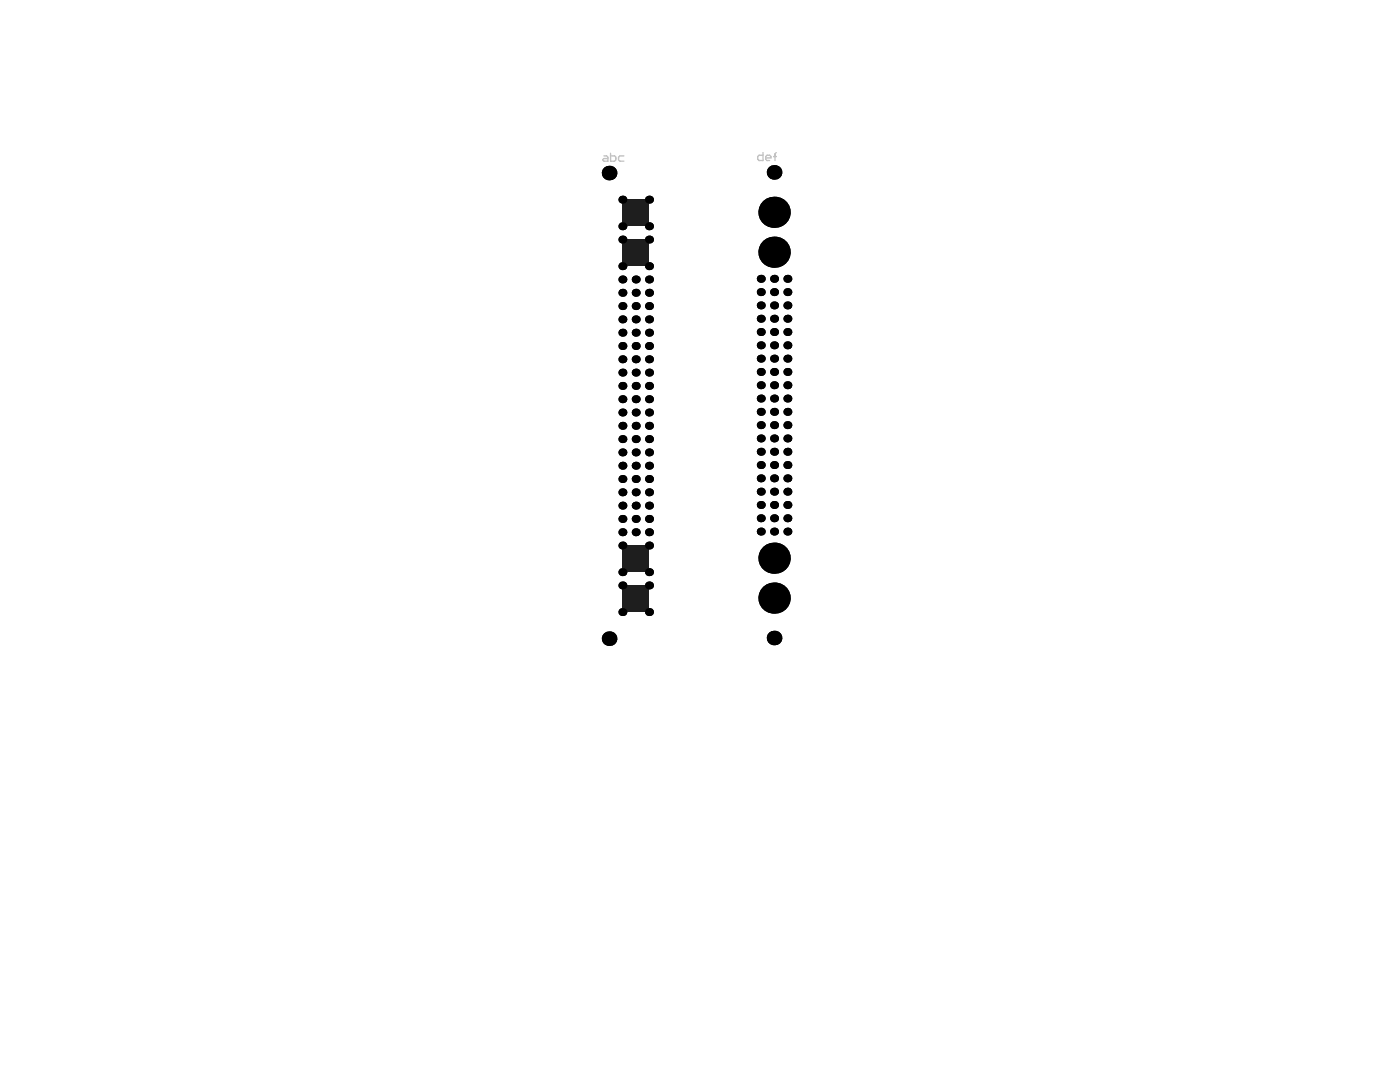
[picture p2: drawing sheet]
<svg xmlns="http://www.w3.org/2000/svg" width="279mm" height="216mm" viewBox="0 0 279 216" stroke-linecap="round" stroke-linejoin="round" font-family="sans-serif">
<g fill="#000">
<circle cx="121.6" cy="34.5" r="1.45"/>
<circle cx="124.2" cy="39.8" r=".79"/>
<circle cx="129.5" cy="39.8" r=".79"/>
<circle cx="154.5" cy="34.4" r="1.45"/>
<circle cx="124.2" cy="53.1" r=".79"/>
<circle cx="124.2" cy="58.4" r=".79"/>
<circle cx="124.2" cy="45.1" r=".79"/>
<circle cx="124.2" cy="55.8" r=".79"/>
<circle cx="124.2" cy="47.8" r=".79"/>
<circle cx="126.9" cy="58.4" r=".79"/>
<circle cx="126.9" cy="55.8" r=".79"/>
<circle cx="129.5" cy="53.1" r=".79"/>
<circle cx="129.5" cy="45.1" r=".79"/>
<circle cx="129.5" cy="58.4" r=".79"/>
<circle cx="129.5" cy="47.8" r=".79"/>
<circle cx="129.5" cy="55.8" r=".79"/>
<circle cx="151.8" cy="55.6" r=".79"/>
<circle cx="151.8" cy="58.3" r=".79"/>
<circle cx="154.5" cy="55.6" r=".79"/>
<circle cx="154.5" cy="58.3" r=".79"/>
<circle cx="154.5" cy="50.3" r="3.1"/>
<circle cx="154.5" cy="42.4" r="3.1"/>
<circle cx="157.1" cy="55.6" r=".79"/>
<circle cx="157.1" cy="58.3" r=".79"/>
<circle cx="124.2" cy="77" r=".79"/>
<circle cx="124.2" cy="74.3" r=".79"/>
<circle cx="124.2" cy="69" r=".79"/>
<circle cx="124.2" cy="71.7" r=".79"/>
<circle cx="124.2" cy="66.4" r=".79"/>
<circle cx="124.2" cy="63.7" r=".79"/>
<circle cx="124.2" cy="61.1" r=".79"/>
<circle cx="124.2" cy="79.7" r=".79"/>
<circle cx="126.9" cy="74.3" r=".79"/>
<circle cx="126.9" cy="61.1" r=".79"/>
<circle cx="126.9" cy="77" r=".79"/>
<circle cx="126.9" cy="71.7" r=".79"/>
<circle cx="126.9" cy="63.7" r=".79"/>
<circle cx="126.9" cy="79.7" r=".79"/>
<circle cx="126.9" cy="69" r=".79"/>
<circle cx="126.9" cy="66.4" r=".79"/>
<circle cx="129.5" cy="74.3" r=".79"/>
<circle cx="129.5" cy="69" r=".79"/>
<circle cx="129.5" cy="66.4" r=".79"/>
<circle cx="129.5" cy="63.7" r=".79"/>
<circle cx="129.5" cy="79.7" r=".79"/>
<circle cx="129.5" cy="77" r=".79"/>
<circle cx="129.5" cy="71.7" r=".79"/>
<circle cx="129.5" cy="61.1" r=".79"/>
<circle cx="151.8" cy="76.9" r=".79"/>
<circle cx="151.8" cy="79.5" r=".79"/>
<circle cx="151.8" cy="66.3" r=".79"/>
<circle cx="151.8" cy="71.6" r=".79"/>
<circle cx="151.8" cy="63.6" r=".79"/>
<circle cx="151.8" cy="74.2" r=".79"/>
<circle cx="151.8" cy="68.9" r=".79"/>
<circle cx="151.8" cy="60.9" r=".79"/>
<circle cx="154.5" cy="66.3" r=".79"/>
<circle cx="154.5" cy="76.9" r=".79"/>
<circle cx="154.5" cy="68.9" r=".79"/>
<circle cx="154.5" cy="60.9" r=".79"/>
<circle cx="154.5" cy="63.6" r=".79"/>
<circle cx="154.5" cy="74.2" r=".79"/>
<circle cx="154.5" cy="79.5" r=".79"/>
<circle cx="154.5" cy="71.6" r=".79"/>
<circle cx="157.1" cy="79.5" r=".79"/>
<circle cx="157.1" cy="76.9" r=".79"/>
<circle cx="157.1" cy="66.3" r=".79"/>
<circle cx="157.1" cy="74.2" r=".79"/>
<circle cx="157.1" cy="71.6" r=".79"/>
<circle cx="157.1" cy="63.6" r=".79"/>
<circle cx="157.1" cy="68.9" r=".79"/>
<circle cx="157.1" cy="60.9" r=".79"/>
<circle cx="124.2" cy="95.6" r=".79"/>
<circle cx="124.2" cy="87.6" r=".79"/>
<circle cx="124.2" cy="98.2" r=".79"/>
<circle cx="124.2" cy="82.3" r=".79"/>
<circle cx="124.2" cy="90.3" r=".79"/>
<circle cx="124.2" cy="92.9" r=".79"/>
<circle cx="124.2" cy="85" r=".79"/>
<circle cx="126.9" cy="90.3" r=".79"/>
<circle cx="126.9" cy="95.6" r=".79"/>
<circle cx="126.9" cy="98.2" r=".79"/>
<circle cx="126.9" cy="87.6" r=".79"/>
<circle cx="126.9" cy="82.3" r=".79"/>
<circle cx="126.9" cy="92.9" r=".79"/>
<circle cx="126.9" cy="85" r=".79"/>
<circle cx="129.5" cy="90.3" r=".79"/>
<circle cx="129.5" cy="92.9" r=".79"/>
<circle cx="129.5" cy="95.6" r=".79"/>
<circle cx="129.5" cy="85" r=".79"/>
<circle cx="129.5" cy="87.6" r=".79"/>
<circle cx="129.5" cy="82.3" r=".79"/>
<circle cx="129.5" cy="98.2" r=".79"/>
<circle cx="151.8" cy="95.5" r=".79"/>
<circle cx="151.8" cy="82.2" r=".79"/>
<circle cx="151.8" cy="87.5" r=".79"/>
<circle cx="151.8" cy="84.8" r=".79"/>
<circle cx="151.8" cy="98.1" r=".79"/>
<circle cx="151.8" cy="92.8" r=".79"/>
<circle cx="151.8" cy="90.1" r=".79"/>
<circle cx="154.5" cy="95.5" r=".79"/>
<circle cx="154.5" cy="87.5" r=".79"/>
<circle cx="154.5" cy="84.8" r=".79"/>
<circle cx="154.5" cy="98.1" r=".79"/>
<circle cx="154.5" cy="90.1" r=".79"/>
<circle cx="154.5" cy="92.8" r=".79"/>
<circle cx="154.5" cy="82.2" r=".79"/>
<circle cx="157.1" cy="95.5" r=".79"/>
<circle cx="157.1" cy="92.8" r=".79"/>
<circle cx="157.1" cy="84.8" r=".79"/>
<circle cx="157.1" cy="82.2" r=".79"/>
<circle cx="157.1" cy="87.5" r=".79"/>
<circle cx="157.1" cy="98.1" r=".79"/>
<circle cx="157.1" cy="90.1" r=".79"/>
<circle cx="124.2" cy="100.9" r=".79"/>
<circle cx="124.2" cy="108.9" r=".79"/>
<circle cx="124.2" cy="114.2" r=".79"/>
<circle cx="124.2" cy="116.8" r=".79"/>
<circle cx="124.2" cy="103.5" r=".79"/>
<circle cx="124.2" cy="106.2" r=".79"/>
<circle cx="126.9" cy="100.9" r=".79"/>
<circle cx="126.9" cy="103.5" r=".79"/>
<circle cx="126.9" cy="106.2" r=".79"/>
<circle cx="129.5" cy="116.8" r=".79"/>
<circle cx="129.5" cy="103.5" r=".79"/>
<circle cx="129.5" cy="114.2" r=".79"/>
<circle cx="129.5" cy="106.2" r=".79"/>
<circle cx="129.5" cy="100.9" r=".79"/>
<circle cx="129.5" cy="108.9" r=".79"/>
<circle cx="151.8" cy="106.1" r=".79"/>
<circle cx="151.8" cy="103.4" r=".79"/>
<circle cx="151.8" cy="100.8" r=".79"/>
<circle cx="154.5" cy="106.1" r=".79"/>
<circle cx="154.5" cy="100.8" r=".79"/>
<circle cx="154.5" cy="119.3" r="3.1"/>
<circle cx="154.5" cy="111.4" r="3.1"/>
<circle cx="154.5" cy="103.4" r=".79"/>
<circle cx="157.1" cy="103.4" r=".79"/>
<circle cx="157.1" cy="106.1" r=".79"/>
<circle cx="157.1" cy="100.8" r=".79"/>
<circle cx="121.6" cy="127.4" r="1.45"/>
<circle cx="124.2" cy="122.1" r=".79"/>
<circle cx="129.5" cy="122.1" r=".79"/>
<circle cx="154.5" cy="127.3" r="1.45"/>
</g>
<g fill="#1e1e1e">
<path d="M124.2 116.8h5.3v5.3h-5.3z" fill-rule="evenodd"/>
<path d="M124.2 108.9h5.3v5.3h-5.3z" fill-rule="evenodd"/>
<path d="M124.2 39.8h5.3v5.3h-5.3z" fill-rule="evenodd"/>
<path d="M124.2 47.8h5.3v5.3h-5.3z" fill-rule="evenodd"/>
</g>
<g fill="#000">
<circle cx="121.6" cy="34.5" r="1.45"/>
<circle cx="124.2" cy="39.8" r=".79"/>
<circle cx="129.5" cy="39.8" r=".79"/>
<circle cx="154.5" cy="34.4" r="1.45"/>
<circle cx="124.2" cy="53.1" r=".79"/>
<circle cx="124.2" cy="58.4" r=".79"/>
<circle cx="124.2" cy="45.1" r=".79"/>
<circle cx="124.2" cy="55.8" r=".79"/>
<circle cx="124.2" cy="47.8" r=".79"/>
<circle cx="126.9" cy="58.4" r=".79"/>
<circle cx="126.9" cy="55.8" r=".79"/>
<circle cx="129.5" cy="53.1" r=".79"/>
<circle cx="129.5" cy="45.1" r=".79"/>
<circle cx="129.5" cy="58.4" r=".79"/>
<circle cx="129.5" cy="47.8" r=".79"/>
<circle cx="129.5" cy="55.8" r=".79"/>
<circle cx="151.8" cy="55.6" r=".79"/>
<circle cx="151.8" cy="58.3" r=".79"/>
<circle cx="154.5" cy="55.6" r=".79"/>
<circle cx="154.5" cy="58.3" r=".79"/>
<circle cx="154.5" cy="50.3" r="3.1"/>
<circle cx="154.5" cy="42.4" r="3.1"/>
<circle cx="157.1" cy="55.6" r=".79"/>
<circle cx="157.1" cy="58.3" r=".79"/>
<circle cx="124.2" cy="77" r=".79"/>
<circle cx="124.2" cy="74.3" r=".79"/>
<circle cx="124.2" cy="69" r=".79"/>
<circle cx="124.2" cy="71.7" r=".79"/>
<circle cx="124.2" cy="66.4" r=".79"/>
<circle cx="124.2" cy="63.7" r=".79"/>
<circle cx="124.2" cy="61.1" r=".79"/>
<circle cx="124.2" cy="79.7" r=".79"/>
<circle cx="126.9" cy="74.3" r=".79"/>
<circle cx="126.9" cy="61.1" r=".79"/>
<circle cx="126.9" cy="77" r=".79"/>
<circle cx="126.9" cy="71.7" r=".79"/>
<circle cx="126.9" cy="63.7" r=".79"/>
<circle cx="126.9" cy="79.7" r=".79"/>
<circle cx="126.9" cy="69" r=".79"/>
<circle cx="126.9" cy="66.4" r=".79"/>
<circle cx="129.5" cy="74.3" r=".79"/>
<circle cx="129.5" cy="69" r=".79"/>
<circle cx="129.5" cy="66.4" r=".79"/>
<circle cx="129.5" cy="63.7" r=".79"/>
<circle cx="129.5" cy="79.7" r=".79"/>
<circle cx="129.5" cy="77" r=".79"/>
<circle cx="129.5" cy="71.7" r=".79"/>
<circle cx="129.5" cy="61.1" r=".79"/>
<circle cx="151.8" cy="76.9" r=".79"/>
<circle cx="151.8" cy="79.5" r=".79"/>
<circle cx="151.8" cy="66.3" r=".79"/>
<circle cx="151.8" cy="71.6" r=".79"/>
<circle cx="151.8" cy="63.6" r=".79"/>
<circle cx="151.8" cy="74.2" r=".79"/>
<circle cx="151.8" cy="68.9" r=".79"/>
<circle cx="151.8" cy="60.9" r=".79"/>
<circle cx="154.5" cy="66.3" r=".79"/>
<circle cx="154.5" cy="76.9" r=".79"/>
<circle cx="154.5" cy="68.9" r=".79"/>
<circle cx="154.5" cy="60.9" r=".79"/>
<circle cx="154.5" cy="63.6" r=".79"/>
<circle cx="154.5" cy="74.2" r=".79"/>
<circle cx="154.5" cy="79.5" r=".79"/>
<circle cx="154.5" cy="71.6" r=".79"/>
<circle cx="157.1" cy="79.5" r=".79"/>
<circle cx="157.1" cy="76.9" r=".79"/>
<circle cx="157.1" cy="66.3" r=".79"/>
<circle cx="157.1" cy="74.2" r=".79"/>
<circle cx="157.1" cy="71.6" r=".79"/>
<circle cx="157.1" cy="63.6" r=".79"/>
<circle cx="157.1" cy="68.9" r=".79"/>
<circle cx="157.1" cy="60.9" r=".79"/>
<circle cx="124.2" cy="95.6" r=".79"/>
<circle cx="124.2" cy="87.6" r=".79"/>
<circle cx="124.2" cy="98.2" r=".79"/>
<circle cx="124.2" cy="82.3" r=".79"/>
<circle cx="124.2" cy="90.3" r=".79"/>
<circle cx="124.2" cy="92.9" r=".79"/>
<circle cx="124.2" cy="85" r=".79"/>
<circle cx="126.9" cy="90.3" r=".79"/>
<circle cx="126.9" cy="95.6" r=".79"/>
<circle cx="126.9" cy="98.2" r=".79"/>
<circle cx="126.9" cy="87.6" r=".79"/>
<circle cx="126.9" cy="82.3" r=".79"/>
<circle cx="126.9" cy="92.9" r=".79"/>
<circle cx="126.9" cy="85" r=".79"/>
<circle cx="129.5" cy="90.3" r=".79"/>
<circle cx="129.5" cy="92.9" r=".79"/>
<circle cx="129.5" cy="95.6" r=".79"/>
<circle cx="129.5" cy="85" r=".79"/>
<circle cx="129.5" cy="87.6" r=".79"/>
<circle cx="129.5" cy="82.3" r=".79"/>
<circle cx="129.5" cy="98.2" r=".79"/>
<circle cx="151.8" cy="95.5" r=".79"/>
<circle cx="151.8" cy="82.2" r=".79"/>
<circle cx="151.8" cy="87.5" r=".79"/>
<circle cx="151.8" cy="84.8" r=".79"/>
<circle cx="151.8" cy="98.1" r=".79"/>
<circle cx="151.8" cy="92.8" r=".79"/>
<circle cx="151.8" cy="90.1" r=".79"/>
<circle cx="154.5" cy="95.5" r=".79"/>
<circle cx="154.5" cy="87.5" r=".79"/>
<circle cx="154.5" cy="84.8" r=".79"/>
<circle cx="154.5" cy="98.1" r=".79"/>
<circle cx="154.5" cy="90.1" r=".79"/>
<circle cx="154.5" cy="92.8" r=".79"/>
<circle cx="154.5" cy="82.2" r=".79"/>
<circle cx="157.1" cy="95.5" r=".79"/>
<circle cx="157.1" cy="92.8" r=".79"/>
<circle cx="157.1" cy="84.8" r=".79"/>
<circle cx="157.1" cy="82.2" r=".79"/>
<circle cx="157.1" cy="87.5" r=".79"/>
<circle cx="157.1" cy="98.1" r=".79"/>
<circle cx="157.1" cy="90.1" r=".79"/>
<circle cx="124.2" cy="100.9" r=".79"/>
<circle cx="124.2" cy="108.9" r=".79"/>
<circle cx="124.2" cy="114.2" r=".79"/>
<circle cx="124.2" cy="116.8" r=".79"/>
<circle cx="124.2" cy="103.5" r=".79"/>
<circle cx="124.2" cy="106.2" r=".79"/>
<circle cx="126.9" cy="100.9" r=".79"/>
<circle cx="126.9" cy="103.5" r=".79"/>
<circle cx="126.9" cy="106.2" r=".79"/>
<circle cx="129.5" cy="116.8" r=".79"/>
<circle cx="129.5" cy="103.5" r=".79"/>
<circle cx="129.5" cy="114.2" r=".79"/>
<circle cx="129.5" cy="106.2" r=".79"/>
<circle cx="129.5" cy="100.9" r=".79"/>
<circle cx="129.5" cy="108.9" r=".79"/>
<circle cx="151.8" cy="106.1" r=".79"/>
<circle cx="151.8" cy="103.4" r=".79"/>
<circle cx="151.8" cy="100.8" r=".79"/>
<circle cx="154.5" cy="106.1" r=".79"/>
<circle cx="154.5" cy="100.8" r=".79"/>
<circle cx="154.5" cy="119.3" r="3.1"/>
<circle cx="154.5" cy="111.4" r="3.1"/>
<circle cx="154.5" cy="103.4" r=".79"/>
<circle cx="157.1" cy="103.4" r=".79"/>
<circle cx="157.1" cy="106.1" r=".79"/>
<circle cx="157.1" cy="100.8" r=".79"/>
<circle cx="121.6" cy="127.4" r="1.45"/>
<circle cx="124.2" cy="122.1" r=".79"/>
<circle cx="129.5" cy="122.1" r=".79"/>
<circle cx="154.5" cy="127.3" r="1.45"/>
</g>
<path d="M120.5 31.1h.6l.2 .3v.8h-.8l-.2-.3 .2-.3h.8M121.9 30.6v1.6h.7l.3-.3v-.5l-.3-.3h-.7M124.5 31.1h-.8l-.3 .3v.5l.3 .3h.8M152.3 30.4v1.6h-.8l-.3-.2v-.6l.3-.2h.8M152.8 31.5h1.1v-.3l-.3-.2h-.5l-.3 .2v.6l.3 .2h.5M154.4 31.2h.5M154.9 30.4l-.2 .3v1.3" fill="none" stroke="#c0c0c0" stroke-width=".26"/>
</svg>
